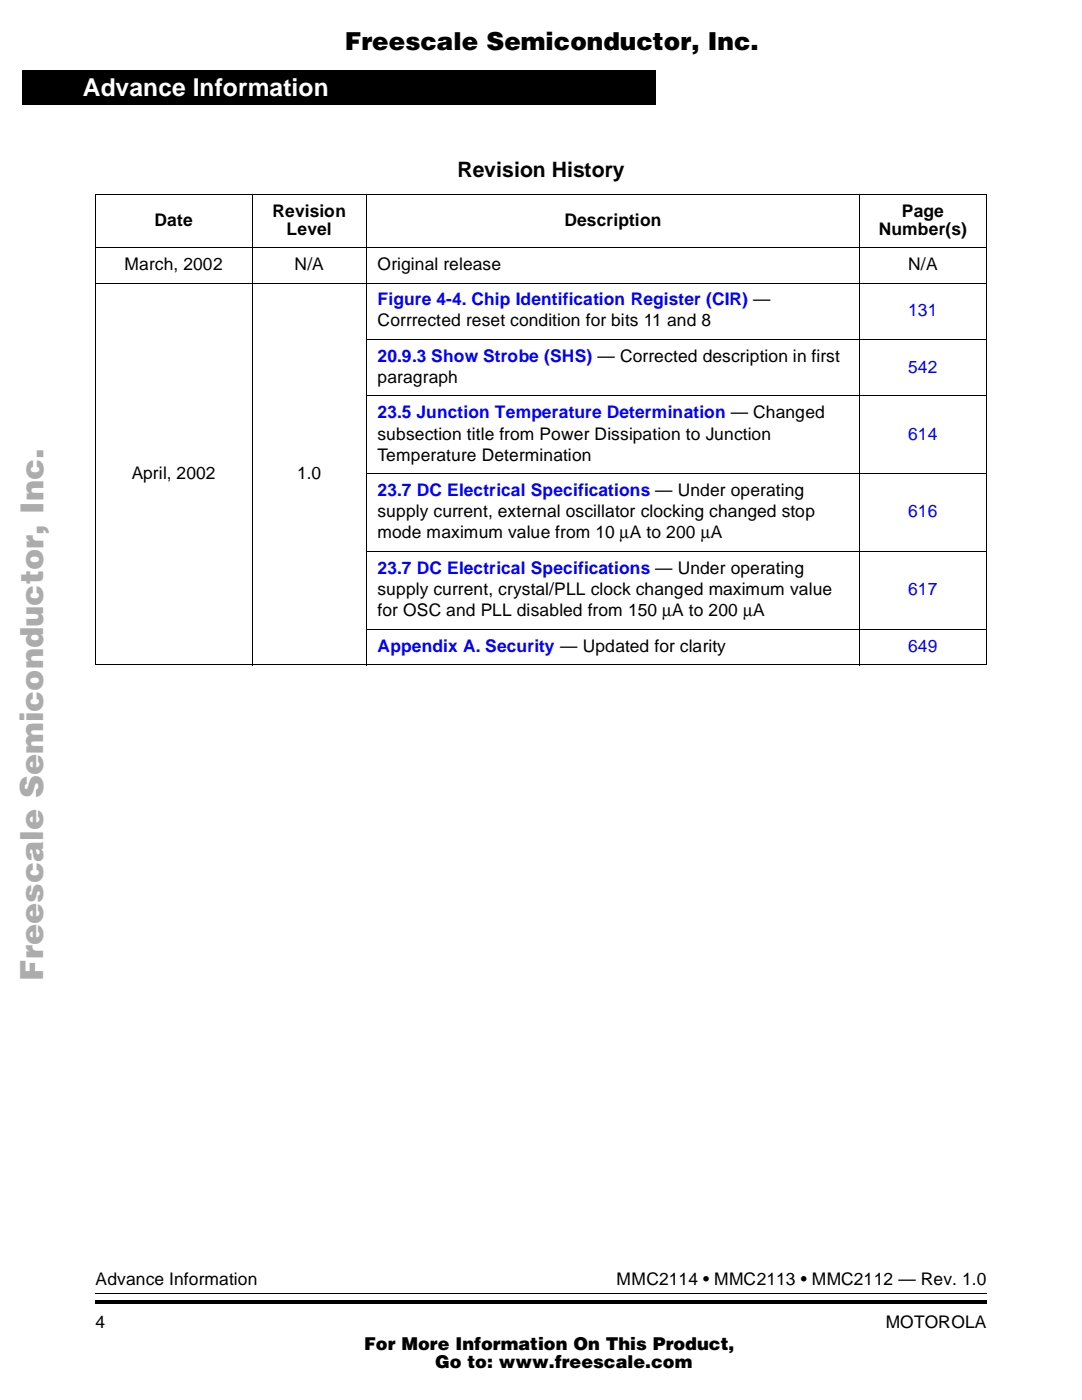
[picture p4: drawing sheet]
<svg xmlns="http://www.w3.org/2000/svg" width="216mm" height="279mm" viewBox="0 0 216 279" stroke-linecap="round" stroke-linejoin="round" font-family="sans-serif">
<defs><g id="words">
<text font-size="6.4" fill="#acacac" x="8.6" y="195.7" transform="rotate(-90 8.6 195.7)">Freescale Semiconductor, Inc...</text>
<text font-size="4.9" x="68.8" y="10.1">Freescale Semiconductor, Inc.</text>
<text font-size="4.9" fill="#fff" x="16.5" y="19.1">Advance Information</text>
<text font-size="4.2" x="91.3" y="35.3">Revision History</text>
<g font-size="3.5">
<text x="30.9" y="45.1">Date</text>
<text x="54.4" y="43.3">Revision</text>
<text x="57.2" y="46.8">Level</text>
<text x="112.6" y="45.1">Description</text>
<text x="175.4" y="46.8">Number(s)</text>
<text x="179.9" y="43.3">Page</text>
<text x="24.8" y="53.9">March, 2002</text>
<text x="58.8" y="53.9">N/A</text>
<text x="75.3" y="53.9">Original release</text>
<text x="181.2" y="53.9">N/A</text>
<text x="75.3" y="65.1">Corrrected reset condition for bits 11 and 8</text>
<text x="75.3" y="76.5">paragraph</text>
<text x="75.3" y="87.7">subsection title from Power Dissipation to Junction</text>
<text x="26.3" y="95.5">April, 2002</text>
<text x="59.3" y="95.5">1.0</text>
<text x="75.3" y="92">Temperature Determination</text>
<text x="75.3" y="103.2">supply current, external oscillator clocking changed stop</text>
<text x="75.3" y="107.5">mode maximum value from 10 µA to 200 µA</text>
<text x="75.3" y="118.8">supply current, crystal/PLL clock changed maximum value</text>
<text x="75.3" y="123">for OSC and PLL disabled from 150 µA to 200 µA</text>
<text x="19.1" y="256.4">Advance Information</text>
<text x="123" y="256.4">MMC2114 • MMC2113 • MMC2112 — Rev. 1.0</text>
<text x="19.1" y="265">4</text>
<text x="72.7" y="269.4">For More Information On This Product,</text>
<text x="176.7" y="265">MOTOROLA</text>
<text x="86.8" y="272.9">Go to: www.freescale.com</text>
</g>
<g font-size="3.5" fill="#00f">
<text x="75.3" y="60.9">Figure 4-4. Chip Identification Register (CIR) —</text>
<text x="181.2" y="63">131</text>
<text x="75.3" y="72.2">20.9.3 Show Strobe (SHS) — Corrected description in first</text>
<text x="181.2" y="74.3">542</text>
<text x="75.3" y="83.5">23.5 Junction Temperature Determination — Changed</text>
<text x="181.2" y="87.7">614</text>
<text x="75.3" y="99">23.7 DC Electrical Specifications — Under operating</text>
<text x="181.2" y="103.2">616</text>
<text x="75.3" y="114.6">23.7 DC Electrical Specifications — Under operating</text>
<text x="181.2" y="118.8">617</text>
<text x="75.3" y="130.1">Appendix A. Security — Updated for clarity</text>
<text x="181.2" y="130.1">649</text>
</g>
</g></defs>
<path d="M19 258.1l.1 .1zM19 259.4l.1 .7zM196.9 258.1v.1zM19.1 259.4h177.8v.7h-177.8zM196.9 259.4v.7z" fill="#000"/>
<path d="M19.1 258.2h177.8" fill="none" stroke="#000" stroke-width=".2"/>
<path d="M9.5 14h6.3v248.8h-6.3z" fill="#fff"/>
<path d="M4.3 14h126.5v6.8h-126.5zM4.3 14h126.5v1.7h-126.5z" fill="#000"/>
<g fill="none" stroke="#000" stroke-width=".2">
<path d="M19 38.8h178M19.1 38.9v93.7M50.3 38.7v94.1M73.2 38.7v94.1M171.5 38.7v94.1M196.9 38.9v93.7M19 49.4h178M19 56.5h178M73.1 67.7h123.9M73.1 79h123.9M73.1 94.6h123.9M73.1 110.1h123.9"/>
<path d="M19 132.7h178M73.1 125.6h123.9"/>
</g>
<use href="#words"/>
</svg>
